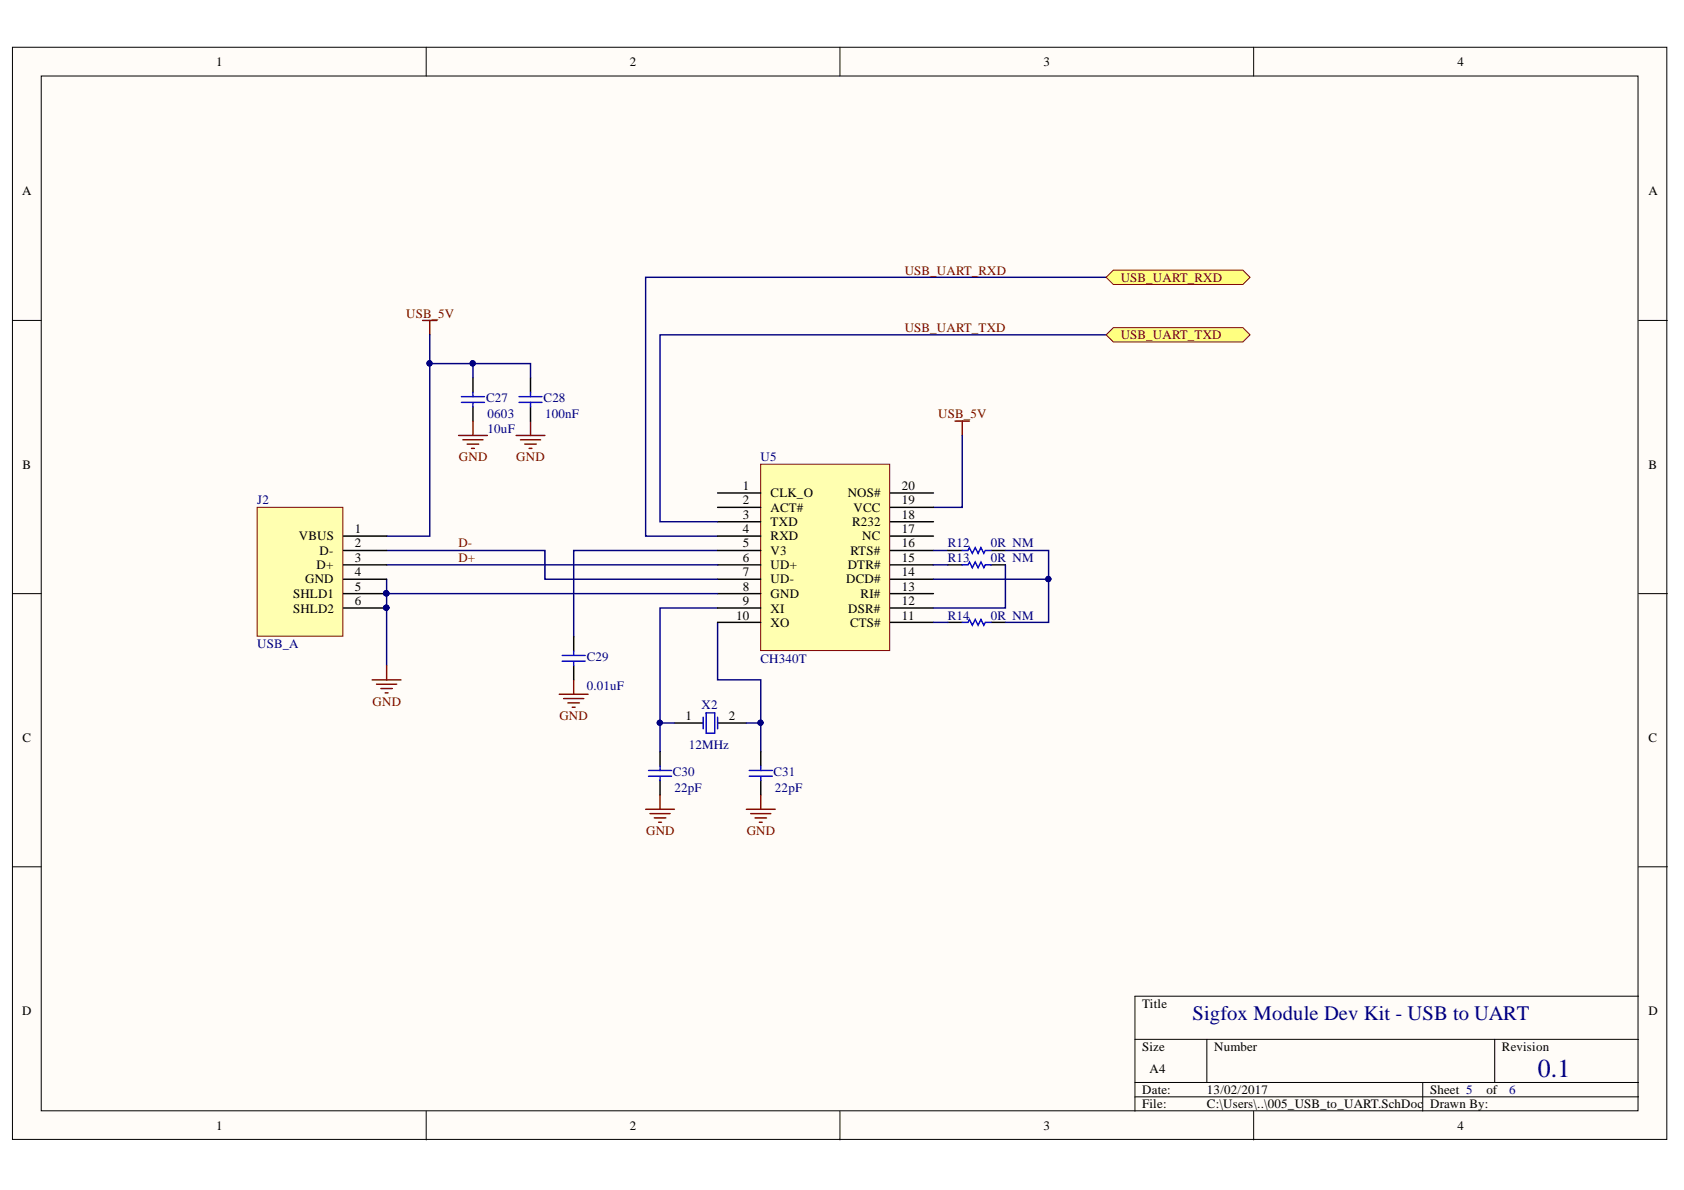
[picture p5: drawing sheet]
<svg xmlns="http://www.w3.org/2000/svg" width="297mm" height="210mm" viewBox="0 0 297 210" stroke-linecap="round" stroke-linejoin="round" font-family="sans-serif">
<defs><g id="words">
<text font-size="4.6" fill="#000080" x="271.3" y="189.9">0.1</text>
<text font-size="3.6" fill="#000080" x="210.4" y="180">Sigfox Module Dev Kit - USB to UART</text>
<g font-size="2.3">
<text x="38.1" y="11.6">1</text>
<text x="111.1" y="11.6">2</text>
<text x="184.1" y="11.6">3</text>
<text x="257.1" y="11.6">4</text>
<text x="3.9" y="34.4">A</text>
<text x="290.8" y="34.4">A</text>
<text x="4" y="82.6">B</text>
<text x="290.8" y="82.6">B</text>
<text x="131" y="86.4">1</text>
<text x="131" y="89">2</text>
<text x="135.9" y="87.7">CLK_O</text>
<text x="149.5" y="87.7">NOS#</text>
<text x="159.1" y="89">19</text>
<text x="159.1" y="86.4">20</text>
<text x="52.7" y="95.3">VBUS</text>
<text x="62.6" y="94">1</text>
<text x="131" y="91.5">3</text>
<text x="131" y="94">4</text>
<text x="135.9" y="90.2">ACT#</text>
<text x="135.9" y="92.8">TXD</text>
<text x="135.9" y="95.3">RXD</text>
<text x="150.3" y="92.8">R232</text>
<text x="150.5" y="90.2">VCC</text>
<text x="152.1" y="95.3">NC</text>
<text x="159.1" y="94">17</text>
<text x="159.1" y="91.5">18</text>
<text x="55.8" y="100.4">D+</text>
<text x="56.3" y="97.8">D-</text>
<text x="62.6" y="96.6">2</text>
<text x="62.6" y="99.1">3</text>
<text x="62.6" y="101.6">4</text>
<text x="131" y="96.6">5</text>
<text x="131" y="99.1">6</text>
<text x="131" y="101.6">7</text>
<text x="135.9" y="97.8">V3</text>
<text x="135.9" y="100.4">UD+</text>
<text x="149.5" y="100.4">DTR#</text>
<text x="150" y="97.8">RTS#</text>
<text x="159.1" y="101.6">14</text>
<text x="159.1" y="99.1">15</text>
<text x="159.1" y="96.6">16</text>
<text x="51.7" y="105.5">SHLD1</text>
<text x="53.8" y="102.9">GND</text>
<text x="62.6" y="104.3">5</text>
<text x="62.6" y="106.8">6</text>
<text x="131" y="104.3">8</text>
<text x="131" y="106.8">9</text>
<text x="135.9" y="102.9">UD-</text>
<text x="135.9" y="105.5">GND</text>
<text x="149.3" y="102.9">DCD#</text>
<text x="151.8" y="105.5">RI#</text>
<text x="159.1" y="106.8">12</text>
<text x="159.1" y="104.3">13</text>
<text x="51.7" y="108.1">SHLD2</text>
<text x="129.8" y="109.3">10</text>
<text x="135.9" y="108.1">XI</text>
<text x="135.9" y="110.6">XO</text>
<text x="149.6" y="108.1">DSR#</text>
<text x="150" y="110.6">CTS#</text>
<text x="159.1" y="109.3">11</text>
<text x="4" y="130.8">C</text>
<text x="120.9" y="127">1</text>
<text x="128.6" y="127">2</text>
<text x="290.8" y="130.8">C</text>
<text x="3.9" y="179">D</text>
<text x="201.5" y="177.8">Title</text>
<text x="290.8" y="179">D</text>
<text x="201.5" y="185.4">Size</text>
<text x="214.2" y="185.4">Number</text>
<text x="264.9" y="185.4">Revision</text>
<text x="202.8" y="189.2">A4</text>
<text x="201.5" y="193">Date:</text>
<text x="201.5" y="195.5">File:</text>
<text x="212.9" y="193">13/02/2017</text>
<text x="212.9" y="195.5">C:\Users\..\005_USB_to_UART.SchDoc</text>
<text x="252.3" y="193">Sheet 5</text>
<text x="252.3" y="195.5">Drawn By:</text>
<text x="262.2" y="193">of</text>
<text x="38.1" y="199.3">1</text>
<text x="111.1" y="199.3">2</text>
<text x="184.1" y="199.3">3</text>
<text x="257.1" y="199.3">4</text>
</g>
<g font-size="2.3" fill="#800000">
<text x="159.6" y="48.5">USB_UART_RXD</text>
<text x="197.7" y="49.7">USB_UART_RXD</text>
<text x="71.6" y="56.1">USB_5V</text>
<text x="159.6" y="58.6">USB_UART_TXD</text>
<text x="197.7" y="59.8">USB_UART_TXD</text>
<text x="165.5" y="73.8">USB_5V</text>
<text x="80.9" y="81.4">GND</text>
<text x="91.1" y="81.4">GND</text>
<text x="80.8" y="96.6">D-</text>
<text x="80.8" y="99.1">D+</text>
<text x="65.7" y="124.5">GND</text>
<text x="98.7" y="127">GND</text>
<text x="114" y="147.3">GND</text>
<text x="131.7" y="147.3">GND</text>
</g>
<g font-size="2.3" fill="#000080">
<text x="85.7" y="71">C27</text>
<text x="95.9" y="71">C28</text>
<text x="86" y="73.8">0603</text>
<text x="86" y="76.3">10uF</text>
<text x="96.1" y="73.8">100nF</text>
<text x="134.2" y="81.4">U5</text>
<text x="45.4" y="89">J2</text>
<text x="167.2" y="96.6">R12</text>
<text x="167.2" y="99.1">R13</text>
<text x="174.8" y="96.6">0R NM</text>
<text x="174.8" y="99.1">0R NM</text>
<text x="167.2" y="109.3">R14</text>
<text x="174.8" y="109.3">0R NM</text>
<text x="45.4" y="114.4">USB_A</text>
<text x="103.5" y="116.7">C29</text>
<text x="134.2" y="116.9">CH340T</text>
<text x="103.5" y="121.7">0.01uF</text>
<text x="123.8" y="125">X2</text>
<text x="118.7" y="136.9">C30</text>
<text x="121.5" y="132.1">12MHz</text>
<text x="136.4" y="136.9">C31</text>
<text x="118.9" y="139.7">22pF</text>
<text x="136.7" y="139.7">22pF</text>
<text x="266.2" y="193">6</text>
</g>
</g></defs>
<g fill="#fffcf8" stroke="#000" stroke-width=".18">
<path d="M2.2 8.3h291.8v192.7h-291.8z"/>
<path d="M7.3 13.4h281.6v182.5h-281.6z"/>
</g>
<g fill="none" stroke="#000" stroke-width=".18">
<path d="M75.2 8.3v5.1M148.2 8.3v5.1M221.1 8.3v5.1M2.2 56.5h5.1M289 56.5h5.1M2.2 104.7h5.1M289 104.7h5.1M2.2 152.9h5.1M289 152.9h5.1M289 175.7h-88.8v20.3M75.2 196v5.1M148.2 196v5.1"/>
<path d="M200.2 183.3h88.8M200.2 190.9h88.8M200.2 193.5h88.8M212.9 183.3v7.6M221.1 196v5.1M251 190.9v5.1M263.6 183.3v7.6"/>
</g>
<g fill="none" stroke="#800000" stroke-width=".25">
<path d="M74.5 56.5h2.6M75.8 56.5v2.6M80.9 76.8h5.1M81.6 77.6h3.6M82.4 78.3h2M83.2 79.1h.5M83.4 74.3v2.5M91 76.8h5.1M91.8 77.6h3.6M92.6 78.3h2M93.3 79.1h.5M93.6 74.3v2.5"/>
<path d="M168.5 74.3h2.5M169.7 74.3v2.5M101.2 119.9v2.6M98.7 122.5h5M99.4 123.2h3.6M100.2 124h2M100.9 124.7h.5M113.9 142.8h5.1M114.6 143.5h3.6M115.4 144.3h2M116.2 145h.5M116.4 140.2v2.6"/>
<path d="M131.7 142.8h5M132.4 143.5h3.6M133.2 144.3h2M133.9 145h.5M134.2 140.2v2.6"/>
</g>
<path d="M83.4 66.7v2.5M83.4 71.7v2.6M119 127.5h5M126.6 127.5h5.1" fill="none" stroke="#000" stroke-width=".25"/>
<path d="M81.4 71h4.1M81.4 70h4.1M83.4 69.2v.8M83.4 71v.7M124 126.5v2M124.5 125.8h1.6v3.5h-1.6zM126.6 126.5v2" fill="none" stroke="#00f" stroke-width=".25"/>
<path d="M195.1 48.9h-81.2v45.7h12.7M75.8 64.1h17.8v2.6M83.4 64.1v2.6M169.7 76.8v12.7h-5M126.6 97.1h-25.4v15.2M126.6 109.8v10.1h7.6v12.7M126.6 107.2h-10.2v25.4M116.4 127.5h2.6M131.7 127.5h2.5" fill="none" stroke="#000080" stroke-width=".25"/>
<g fill="#000080" stroke="#000080" stroke-width=".18">
<circle cx="83.4" cy="64.1" r=".46"/>
<circle cx="75.8" cy="64.1" r=".46"/>
<circle cx="134.1" cy="127.5" r=".46"/>
<circle cx="116.4" cy="127.5" r=".46"/>
</g>
<path d="M195.1 48.9l1.3-1.3h22.8l1.3 1.3-1.3 1.3h-22.8z" fill-rule="evenodd" fill="#ffff80" stroke="#800000" stroke-width=".18"/>
<path d="M134.2 81.9h22.7v32.9h-22.7z" fill="#ffffb0" stroke="#800000" stroke-width=".18"/>
<g fill="none" stroke="#000" stroke-width=".25">
<path d="M93.6 66.7v2.5M93.6 71.7v2.6M126.6 87h7.6M126.6 89.5h7.6M126.6 92h7.6M126.6 94.6h7.6M126.6 97.1h7.6M126.6 99.6h7.6M157 87h7.7M157 89.5h7.7M157 92h7.7M157 94.6h7.7"/>
<path d="M157 97.1h7.7M157 99.6h7.7M167.2 97.1h2.5M167.2 99.6h2.5M174.8 97.1h2.5M174.8 99.6h2.5M101.2 112.3v2.6M101.2 117.4v2.5M126.6 102.2h7.6M126.6 104.7h7.6M126.6 107.2h7.6M126.6 109.8h7.6"/>
<path d="M157 102.2h7.7M157 104.7h7.7M157 107.2h7.7M157 109.8h7.7M167.2 109.8h2.5M174.8 109.8h2.5M116.4 132.6v2.5M116.4 137.7v2.5M134.2 132.6v2.5M134.2 137.7v2.5"/>
</g>
<g fill="none" stroke="#00f" stroke-width=".25">
<path d="M91.5 70h4.1M91.5 71h4.1M93.6 69.2v.8M93.6 71v.7M169.7 97.1h1l.3-.5 .5 1 .5-1 .5 1 .5-1 .5 1 .3-.5h1M169.7 99.6h1l.3-.5 .5 1 .5-1 .5 1 .5-1 .5 1 .3-.5h1M99.2 115.6h4M99.2 116.6h4M101.2 114.9v.7M101.2 116.6v.8M169.7 109.8h1l.3-.5 .5 1 .5-1 .5 1 .5-1 .5 1 .3-.5h1M114.4 135.9h4.1"/>
<path d="M114.4 136.9h4.1M116.4 135.1v.8M116.4 136.9v.8M132.2 135.9h4M132.2 136.9h4M134.2 135.1v.8M134.2 136.9v.8"/>
</g>
<path d="M195.1 59.1h-78.7v32.9h10.2M164.7 97.1h2.5M164.7 99.6h2.5M177.3 99.6v7.6h-12.6M164.7 109.8h2.5M164.7 102.2h20.3" fill="none" stroke="#000080" stroke-width=".25"/>
<circle cx="184.9" cy="102.1" r=".46" fill="#000080" stroke="#000080" stroke-width=".18"/>
<path d="M195.1 59.1l1.3-1.3h22.8l1.3 1.3-1.3 1.2h-22.8z" fill-rule="evenodd" fill="#ffff80" stroke="#800000" stroke-width=".18"/>
<path d="M75.8 59.1v35.5h-7.6M68.2 97.1h27.9v5.1h30.5M68.2 99.6h58.4M68.2 102.2v15.2M68.2 104.7h58.4" fill="none" stroke="#000080" stroke-width=".25"/>
<g fill="#000080" stroke="#000080" stroke-width=".18">
<circle cx="75.8" cy="64.1" r=".46"/>
<circle cx="68.1" cy="104.7" r=".46"/>
<circle cx="68.1" cy="107.2" r=".46"/>
</g>
<path d="M65.7 119.9h5M68.2 117.4v2.5M66.4 120.7h3.6M67.2 121.4h2M67.9 122.2h.5" fill="none" stroke="#800000" stroke-width=".25"/>
<path d="M45.3 89.5h15.2v22.7h-15.2z" fill="#ffffb0" stroke="#800000" stroke-width=".18"/>
<path d="M60.6 94.6h7.6M60.6 97.1h7.6M60.6 99.6h7.6M60.6 102.2h7.6M60.6 104.7h7.6M60.6 107.2h7.6" fill="none" stroke="#000" stroke-width=".25"/>
<g fill="#000080" stroke="#000080" stroke-width=".18">
<circle cx="68.1" cy="104.7" r=".46"/>
<circle cx="68.1" cy="107.2" r=".46"/>
<circle cx="184.9" cy="102.1" r=".46"/>
</g>
<path d="M177.3 97.1h7.7v12.7h-7.7" fill="none" stroke="#000080" stroke-width=".25"/>
<use href="#words"/>
</svg>
